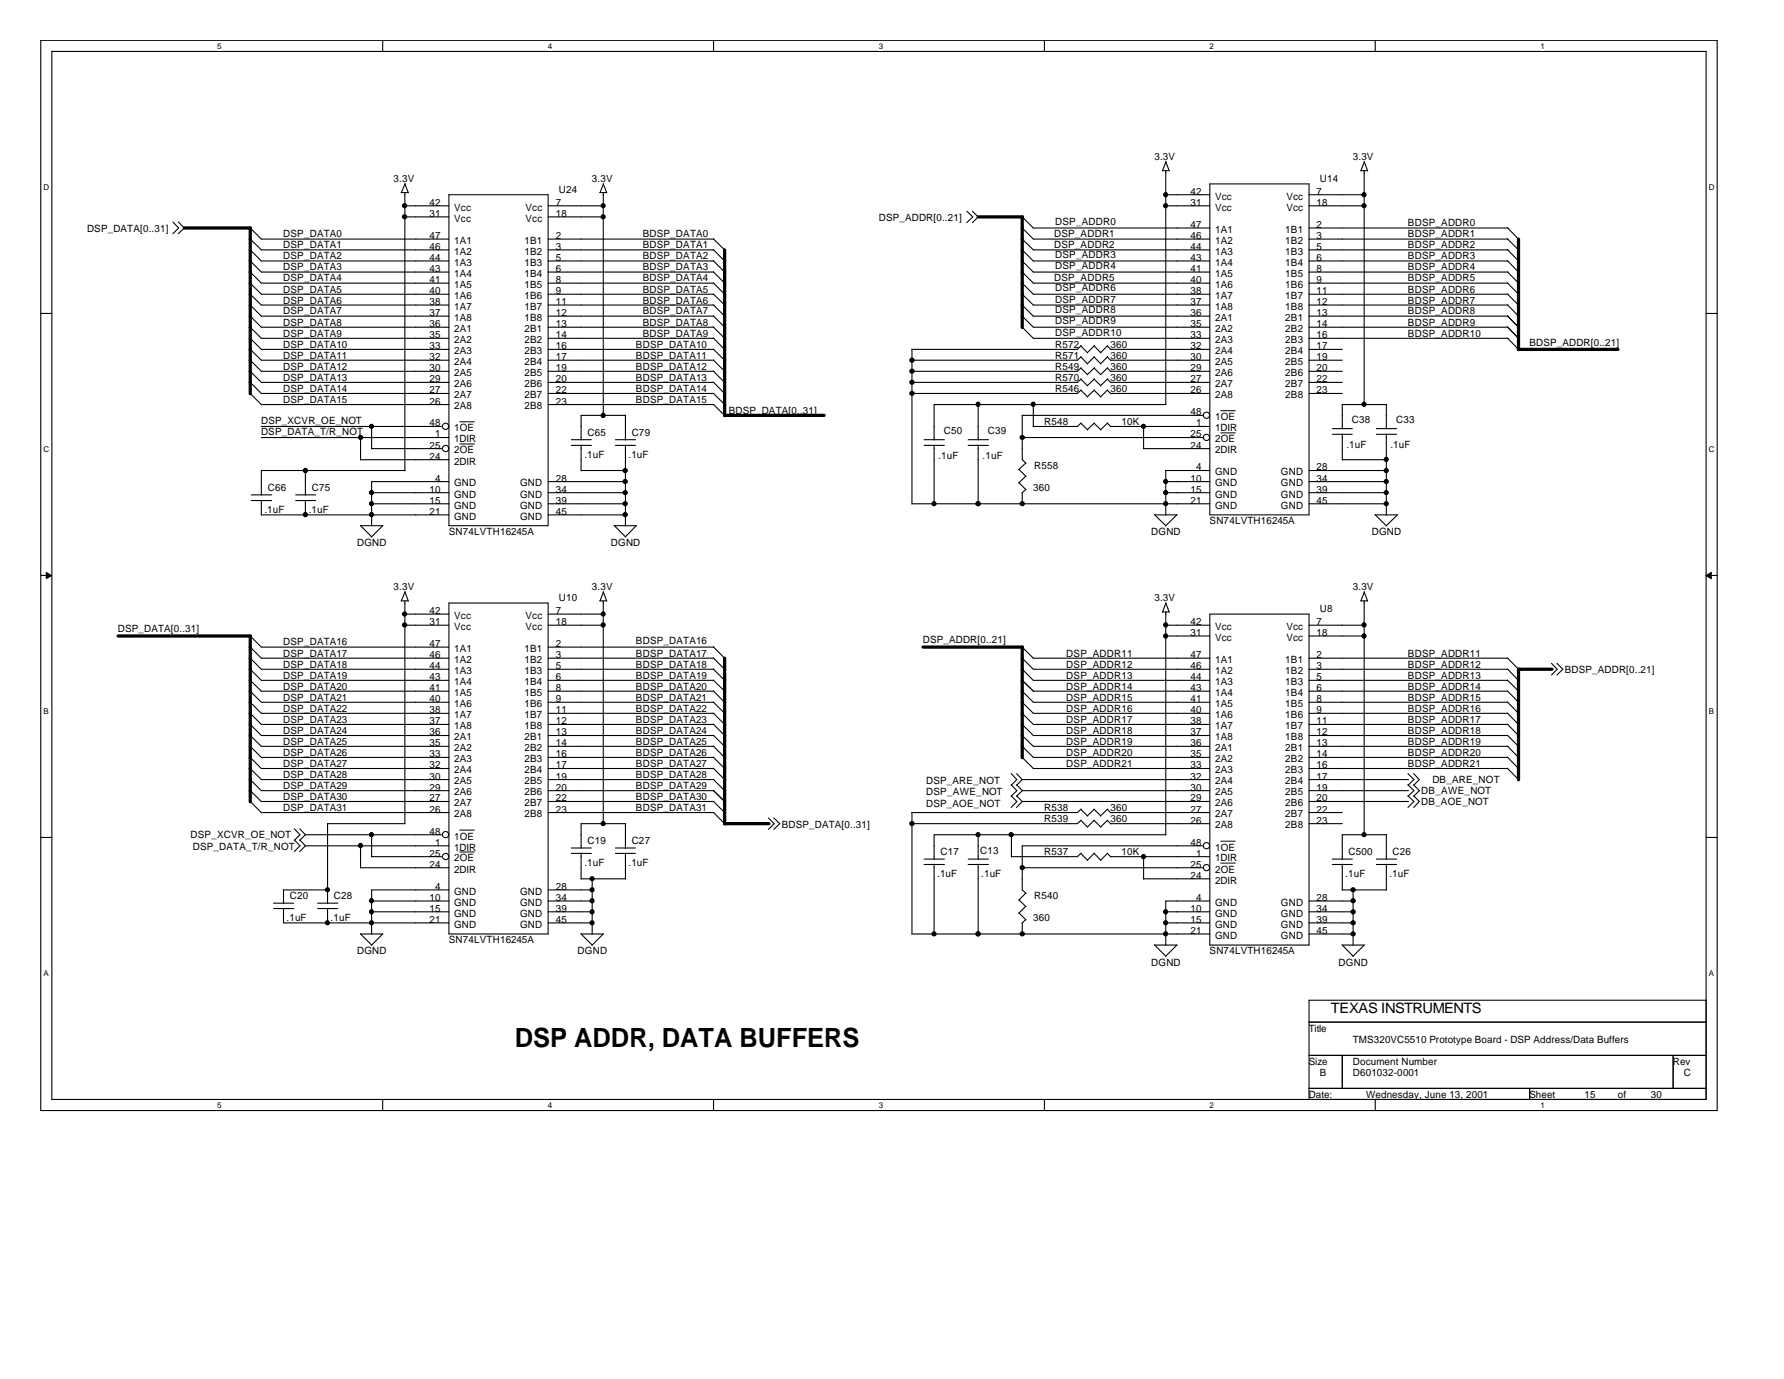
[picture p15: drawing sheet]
<svg xmlns="http://www.w3.org/2000/svg" width="279mm" height="216mm" viewBox="0 0 279 216" stroke-linecap="round" stroke-linejoin="round" font-family="sans-serif">
<defs><g id="words">
<text font-size="4.1" x="80.6" y="163.9">DSP ADDR, DATA BUFFERS</text>
<text font-size="2.2" x="208.4" y="158.7">TEXAS INSTRUMENTS</text>
<g font-size="1.6">
<text x="61.6" y="28.5">3.3V</text>
<text x="92.7" y="28.5">3.3V</text>
<text x="180.8" y="25.1">3.3V</text>
<text x="206.7" y="28.5">U14</text>
<text x="211.9" y="25.1">3.3V</text>
<text x="67.3" y="34">31</text>
<text x="67.3" y="32.2">42</text>
<text x="71.1" y="34.7">Vcc</text>
<text x="71.1" y="33">Vcc</text>
<text x="82.3" y="33">Vcc</text>
<text x="82.3" y="34.7">Vcc</text>
<text x="87" y="32.2">7</text>
<text x="87" y="34">18</text>
<text x="87.5" y="30.3">U24</text>
<text x="137.6" y="34.6">DSP_ADDR[0..21]</text>
<text x="165.3" y="35.3">DSP_ADDR0</text>
<text x="186.4" y="32.2">31</text>
<text x="186.4" y="30.5">42</text>
<text x="186.4" y="35.7">47</text>
<text x="190.3" y="33">Vcc</text>
<text x="190.3" y="31.2">Vcc</text>
<text x="201.5" y="31.2">Vcc</text>
<text x="201.5" y="33">Vcc</text>
<text x="206.2" y="30.5">7</text>
<text x="206.2" y="32.2">18</text>
<text x="206.2" y="35.7">2</text>
<text x="220.5" y="35.4">BDSP_ADDR0</text>
<text x="13.6" y="36.3">DSP_DATA[0..31]</text>
<text x="44.4" y="38.9">DSP_DATA1</text>
<text x="44.4" y="37.2">DSP_DATA0</text>
<text x="44.4" y="40.6">DSP_DATA2</text>
<text x="67.3" y="37.4">47</text>
<text x="67.3" y="39.1">46</text>
<text x="67.3" y="40.9">44</text>
<text x="71.1" y="38.2">1A1</text>
<text x="71.1" y="39.9">1A2</text>
<text x="71.1" y="41.6">1A3</text>
<text x="82.1" y="38.2">1B1</text>
<text x="82.1" y="39.9">1B2</text>
<text x="82.1" y="41.6">1B3</text>
<text x="87" y="37.4">2</text>
<text x="87" y="39.1">3</text>
<text x="87" y="40.9">5</text>
<text x="100.7" y="40.6">BDSP_DATA2</text>
<text x="100.7" y="38.9">BDSP_DATA1</text>
<text x="100.7" y="37.2">BDSP_DATA0</text>
<text x="165.1" y="37.2">DSP_ADDR1</text>
<text x="165.1" y="38.9">DSP_ADDR2</text>
<text x="165.3" y="40.4">DSP_ADDR3</text>
<text x="186.4" y="37.4">46</text>
<text x="186.4" y="39.1">44</text>
<text x="186.4" y="40.9">43</text>
<text x="190.3" y="36.4">1A1</text>
<text x="190.3" y="38.2">1A2</text>
<text x="190.3" y="39.9">1A3</text>
<text x="190.3" y="41.6">1A4</text>
<text x="201.3" y="36.4">1B1</text>
<text x="201.3" y="38.2">1B2</text>
<text x="201.3" y="39.9">1B3</text>
<text x="201.3" y="41.6">1B4</text>
<text x="206.2" y="37.4">3</text>
<text x="206.2" y="39.1">5</text>
<text x="206.2" y="40.9">6</text>
<text x="220.5" y="37.2">BDSP_ADDR1</text>
<text x="220.5" y="38.9">BDSP_ADDR2</text>
<text x="220.5" y="40.6">BDSP_ADDR3</text>
<text x="44.4" y="45.8">DSP_DATA5</text>
<text x="44.4" y="42.3">DSP_DATA3</text>
<text x="44.4" y="47.5">DSP_DATA6</text>
<text x="44.4" y="44.1">DSP_DATA4</text>
<text x="67.3" y="42.6">43</text>
<text x="67.3" y="44.3">41</text>
<text x="67.3" y="46.1">40</text>
<text x="67.3" y="47.8">38</text>
<text x="71.1" y="43.3">1A4</text>
<text x="71.1" y="45.1">1A5</text>
<text x="71.1" y="46.8">1A6</text>
<text x="82.1" y="43.3">1B4</text>
<text x="82.1" y="45.1">1B5</text>
<text x="82.1" y="46.8">1B6</text>
<text x="87" y="42.6">6</text>
<text x="87" y="44.3">8</text>
<text x="87" y="46.1">9</text>
<text x="87" y="47.8">11</text>
<text x="100.7" y="44.1">BDSP_DATA4</text>
<text x="100.7" y="42.3">BDSP_DATA3</text>
<text x="100.7" y="47.5">BDSP_DATA6</text>
<text x="100.7" y="45.8">BDSP_DATA5</text>
<text x="165.1" y="44.1">DSP_ADDR5</text>
<text x="165.3" y="45.6">DSP_ADDR6</text>
<text x="165.3" y="42.2">DSP_ADDR4</text>
<text x="165.3" y="47.4">DSP_ADDR7</text>
<text x="186.4" y="42.6">41</text>
<text x="186.4" y="44.3">40</text>
<text x="186.4" y="46.1">38</text>
<text x="186.4" y="47.8">37</text>
<text x="190.3" y="43.3">1A5</text>
<text x="190.3" y="45.1">1A6</text>
<text x="190.3" y="46.8">1A7</text>
<text x="201.3" y="43.3">1B5</text>
<text x="201.3" y="45.1">1B6</text>
<text x="201.3" y="46.8">1B7</text>
<text x="206.2" y="42.6">8</text>
<text x="206.2" y="44.3">9</text>
<text x="206.2" y="46.1">11</text>
<text x="206.2" y="47.8">12</text>
<text x="220.5" y="42.3">BDSP_ADDR4</text>
<text x="220.5" y="44.1">BDSP_ADDR5</text>
<text x="220.5" y="45.8">BDSP_ADDR6</text>
<text x="220.5" y="47.5">BDSP_ADDR7</text>
<text x="44.4" y="52.7">DSP_DATA9</text>
<text x="44.4" y="49.2">DSP_DATA7</text>
<text x="44.4" y="51">DSP_DATA8</text>
<text x="67.3" y="49.5">37</text>
<text x="67.3" y="51.2">36</text>
<text x="67.3" y="53">35</text>
<text x="71.1" y="48.5">1A7</text>
<text x="71.1" y="50.2">1A8</text>
<text x="71.1" y="52">2A1</text>
<text x="71.1" y="53.7">2A2</text>
<text x="82.1" y="48.5">1B7</text>
<text x="82.1" y="50.2">1B8</text>
<text x="82.1" y="52">2B1</text>
<text x="82.1" y="53.7">2B2</text>
<text x="87" y="49.5">12</text>
<text x="87" y="51.2">13</text>
<text x="87" y="53">14</text>
<text x="100.7" y="49.2">BDSP_DATA7</text>
<text x="100.7" y="52.7">BDSP_DATA9</text>
<text x="100.7" y="51">BDSP_DATA8</text>
<text x="165.3" y="52.5">DSP_ADDR10</text>
<text x="165.3" y="49.1">DSP_ADDR8</text>
<text x="165.3" y="50.8">DSP_ADDR9</text>
<text x="186.4" y="49.5">36</text>
<text x="186.4" y="51.2">35</text>
<text x="186.4" y="53">33</text>
<text x="190.3" y="48.5">1A8</text>
<text x="190.3" y="50.2">2A1</text>
<text x="190.3" y="52">2A2</text>
<text x="190.3" y="53.7">2A3</text>
<text x="201.3" y="48.5">1B8</text>
<text x="201.3" y="50.2">2B1</text>
<text x="201.3" y="52">2B2</text>
<text x="201.3" y="53.7">2B3</text>
<text x="206.2" y="49.5">13</text>
<text x="206.2" y="51.2">14</text>
<text x="206.2" y="53">16</text>
<text x="220.5" y="49.2">BDSP_ADDR8</text>
<text x="220.5" y="51">BDSP_ADDR9</text>
<text x="220.5" y="52.7">BDSP_ADDR10</text>
<text x="44.4" y="59.6">DSP_DATA13</text>
<text x="44.4" y="54.4">DSP_DATA10</text>
<text x="44.4" y="57.9">DSP_DATA12</text>
<text x="44.4" y="56.2">DSP_DATA11</text>
<text x="67.3" y="54.7">33</text>
<text x="67.3" y="56.4">32</text>
<text x="67.3" y="58.1">30</text>
<text x="67.3" y="59.9">29</text>
<text x="71.1" y="55.5">2A3</text>
<text x="71.1" y="57.2">2A4</text>
<text x="71.1" y="58.9">2A5</text>
<text x="82.1" y="55.5">2B3</text>
<text x="82.1" y="57.2">2B4</text>
<text x="82.1" y="58.9">2B5</text>
<text x="87" y="54.7">16</text>
<text x="87" y="56.4">17</text>
<text x="87" y="58.1">19</text>
<text x="87" y="59.9">20</text>
<text x="99.6" y="59.6">BDSP_DATA13</text>
<text x="99.6" y="57.9">BDSP_DATA12</text>
<text x="99.6" y="56.2">BDSP_DATA11</text>
<text x="99.6" y="54.4">BDSP_DATA10</text>
<text x="165.3" y="54.4">R572</text>
<text x="165.3" y="56.2">R571</text>
<text x="165.3" y="57.9">R549</text>
<text x="165.3" y="59.6">R570</text>
<text x="173.9" y="54.4">360</text>
<text x="173.9" y="56.2">360</text>
<text x="173.9" y="57.9">360</text>
<text x="173.9" y="59.6">360</text>
<text x="186.4" y="54.7">32</text>
<text x="186.4" y="56.4">30</text>
<text x="186.4" y="58.1">29</text>
<text x="186.4" y="59.9">27</text>
<text x="190.3" y="55.5">2A4</text>
<text x="190.3" y="57.1">2A5</text>
<text x="190.3" y="58.9">2A6</text>
<text x="201.3" y="55.5">2B4</text>
<text x="201.3" y="57.1">2B5</text>
<text x="201.3" y="58.9">2B6</text>
<text x="206.2" y="54.7">17</text>
<text x="206.2" y="56.4">19</text>
<text x="206.2" y="58.1">20</text>
<text x="206.2" y="59.9">22</text>
<text x="239.5" y="54.1">BDSP_ADDR[0..21]</text>
<text x="44.4" y="61.3">DSP_DATA14</text>
<text x="44.4" y="63.1">DSP_DATA15</text>
<text x="67.3" y="61.6">27</text>
<text x="67.3" y="63.3">26</text>
<text x="71.1" y="60.6">2A6</text>
<text x="71.1" y="62.4">2A7</text>
<text x="71.1" y="64.1">2A8</text>
<text x="82.1" y="60.6">2B6</text>
<text x="82.1" y="62.4">2B7</text>
<text x="82.1" y="64.1">2B8</text>
<text x="87" y="61.6">22</text>
<text x="87" y="63.3">23</text>
<text x="99.6" y="63.1">BDSP_DATA15</text>
<text x="99.6" y="61.3">BDSP_DATA14</text>
<text x="114.1" y="64.8">BDSP_DATA[0..31]</text>
<text x="165.3" y="61.3">R546</text>
<text x="173.9" y="61.3">360</text>
<text x="186.4" y="61.6">26</text>
<text x="186.4" y="65">48</text>
<text x="190.3" y="60.6">2A7</text>
<text x="190.3" y="62.4">2A8</text>
<text x="190.3" y="65.8">1OE</text>
<text x="201.3" y="60.6">2B7</text>
<text x="201.3" y="62.4">2B8</text>
<text x="206.2" y="61.6">23</text>
<text x="40.9" y="66.3">DSP_XCVR_OE_NOT</text>
<text x="40.9" y="68.1">DSP_DATA_T/R_NOT</text>
<text x="67.3" y="66.8">48</text>
<text x="67.3" y="70.2">25</text>
<text x="67.3" y="72">24</text>
<text x="68.2" y="68.5">1</text>
<text x="71.1" y="67.5">1OE</text>
<text x="71.1" y="69.3">1DIR</text>
<text x="71.1" y="71">2OE</text>
<text x="91.5" y="71.7">.1uF</text>
<text x="92" y="68.2">C65</text>
<text x="98.4" y="71.7">.1uF</text>
<text x="98.9" y="68.2">C79</text>
<text x="146.9" y="71.9">.1uF</text>
<text x="147.8" y="67.9">C50</text>
<text x="153.9" y="71.9">.1uF</text>
<text x="154.7" y="67.9">C39</text>
<text x="163.5" y="66.5">R548</text>
<text x="175.6" y="66.5">10K</text>
<text x="186.4" y="68.5">25</text>
<text x="186.4" y="70.2">24</text>
<text x="187.3" y="66.8">1</text>
<text x="190.3" y="67.5">1DIR</text>
<text x="190.3" y="69.3">2OE</text>
<text x="190.3" y="71">2DIR</text>
<text x="210.9" y="70.1">.1uF</text>
<text x="211.7" y="66.2">C38</text>
<text x="217.8" y="70.1">.1uF</text>
<text x="218.7" y="66.2">C33</text>
<text x="42" y="76.9">C66</text>
<text x="48.9" y="76.9">C75</text>
<text x="67.3" y="77.1">10</text>
<text x="68.2" y="75.4">4</text>
<text x="71.1" y="72.7">2DIR</text>
<text x="71.1" y="76.2">GND</text>
<text x="71.1" y="77.9">GND</text>
<text x="81.4" y="76.2">GND</text>
<text x="81.4" y="77.9">GND</text>
<text x="87" y="75.4">28</text>
<text x="87" y="77.1">34</text>
<text x="161.8" y="76.9">360</text>
<text x="162" y="73.4">R558</text>
<text x="186.4" y="75.4">10</text>
<text x="186.4" y="77.1">15</text>
<text x="187.3" y="73.7">4</text>
<text x="190.3" y="74.4">GND</text>
<text x="190.3" y="76.2">GND</text>
<text x="190.3" y="77.9">GND</text>
<text x="200.6" y="74.4">GND</text>
<text x="200.6" y="76.2">GND</text>
<text x="200.6" y="77.9">GND</text>
<text x="206.2" y="73.7">28</text>
<text x="206.2" y="75.4">34</text>
<text x="206.2" y="77.1">39</text>
<text x="41.4" y="80.3">.1uF</text>
<text x="48.3" y="80.3">.1uF</text>
<text x="67.3" y="78.9">15</text>
<text x="67.3" y="80.6">21</text>
<text x="70.3" y="83.8">SN74LVTH16245A</text>
<text x="71.1" y="79.6">GND</text>
<text x="71.1" y="81.4">GND</text>
<text x="81.4" y="79.6">GND</text>
<text x="81.4" y="81.4">GND</text>
<text x="87" y="78.9">39</text>
<text x="87" y="80.6">45</text>
<text x="180.3" y="83.8">DGND</text>
<text x="186.4" y="78.9">21</text>
<text x="189.4" y="82.1">SN74LVTH16245A</text>
<text x="190.3" y="79.6">GND</text>
<text x="200.6" y="79.6">GND</text>
<text x="206.2" y="78.9">45</text>
<text x="214.8" y="83.8">DGND</text>
<text x="55.9" y="85.5">DGND</text>
<text x="95.7" y="85.5">DGND</text>
<text x="61.6" y="92.4">3.3V</text>
<text x="87.5" y="94.1">U10</text>
<text x="92.7" y="92.4">3.3V</text>
<text x="180.8" y="94.1">3.3V</text>
<text x="206.7" y="95.9">U8</text>
<text x="211.9" y="92.4">3.3V</text>
<text x="18.4" y="99">DSP_DATA[0..31]</text>
<text x="44.4" y="101">DSP_DATA16</text>
<text x="67.3" y="97.9">31</text>
<text x="67.3" y="96.1">42</text>
<text x="67.3" y="101.3">47</text>
<text x="71.1" y="98.6">Vcc</text>
<text x="71.1" y="96.9">Vcc</text>
<text x="82.3" y="96.9">Vcc</text>
<text x="82.3" y="98.6">Vcc</text>
<text x="87" y="96.1">7</text>
<text x="87" y="97.9">18</text>
<text x="87" y="101.3">2</text>
<text x="99.6" y="100.9">BDSP_DATA16</text>
<text x="144.5" y="100.7">DSP_ADDR[0..21]</text>
<text x="186.4" y="99.6">31</text>
<text x="186.4" y="97.9">42</text>
<text x="190.3" y="100.3">Vcc</text>
<text x="190.3" y="98.6">Vcc</text>
<text x="201.5" y="98.6">Vcc</text>
<text x="201.5" y="100.3">Vcc</text>
<text x="206.2" y="97.9">7</text>
<text x="206.2" y="99.6">18</text>
<text x="44.4" y="108">DSP_DATA20</text>
<text x="44.4" y="102.8">DSP_DATA17</text>
<text x="44.4" y="104.5">DSP_DATA18</text>
<text x="44.4" y="106.3">DSP_DATA19</text>
<text x="67.3" y="103">46</text>
<text x="67.3" y="104.8">44</text>
<text x="67.3" y="106.5">43</text>
<text x="71.1" y="102.1">1A1</text>
<text x="71.1" y="103.8">1A2</text>
<text x="71.1" y="105.5">1A3</text>
<text x="71.1" y="107.3">1A4</text>
<text x="82.1" y="102.1">1B1</text>
<text x="82.1" y="103.8">1B2</text>
<text x="82.1" y="105.5">1B3</text>
<text x="82.1" y="107.3">1B4</text>
<text x="87" y="103">3</text>
<text x="87" y="104.8">5</text>
<text x="87" y="106.5">6</text>
<text x="99.6" y="106.3">BDSP_DATA19</text>
<text x="99.6" y="108">BDSP_DATA20</text>
<text x="99.6" y="104.5">BDSP_DATA18</text>
<text x="99.6" y="102.8">BDSP_DATA17</text>
<text x="167" y="104.5">DSP_ADDR12</text>
<text x="167" y="102.8">DSP_ADDR11</text>
<text x="167" y="106.3">DSP_ADDR13</text>
<text x="167" y="108">DSP_ADDR14</text>
<text x="186.4" y="103">47</text>
<text x="186.4" y="104.8">46</text>
<text x="186.4" y="106.5">44</text>
<text x="190.3" y="103.8">1A1</text>
<text x="190.3" y="105.5">1A2</text>
<text x="190.3" y="107.3">1A3</text>
<text x="201.3" y="103.8">1B1</text>
<text x="201.3" y="105.5">1B2</text>
<text x="201.3" y="107.3">1B3</text>
<text x="206.2" y="103">2</text>
<text x="206.2" y="104.8">3</text>
<text x="206.2" y="106.5">5</text>
<text x="220.5" y="106.3">BDSP_ADDR13</text>
<text x="220.5" y="104.5">BDSP_ADDR12</text>
<text x="220.5" y="102.8">BDSP_ADDR11</text>
<text x="220.5" y="108">BDSP_ADDR14</text>
<text x="245.1" y="105.4">BDSP_ADDR[0..21]</text>
<text x="44.4" y="113.2">DSP_DATA23</text>
<text x="44.4" y="111.4">DSP_DATA22</text>
<text x="44.4" y="109.7">DSP_DATA21</text>
<text x="67.3" y="108.2">41</text>
<text x="67.3" y="109.9">40</text>
<text x="67.3" y="111.7">38</text>
<text x="67.3" y="113.4">37</text>
<text x="71.1" y="109">1A5</text>
<text x="71.1" y="110.7">1A6</text>
<text x="71.1" y="112.4">1A7</text>
<text x="82.1" y="109">1B5</text>
<text x="82.1" y="110.7">1B6</text>
<text x="82.1" y="112.4">1B7</text>
<text x="87" y="108.2">8</text>
<text x="87" y="109.9">9</text>
<text x="87" y="111.7">11</text>
<text x="87" y="113.4">12</text>
<text x="99.6" y="111.4">BDSP_DATA22</text>
<text x="99.6" y="109.7">BDSP_DATA21</text>
<text x="99.6" y="113.2">BDSP_DATA23</text>
<text x="167" y="111.4">DSP_ADDR16</text>
<text x="167" y="113.2">DSP_ADDR17</text>
<text x="167" y="109.7">DSP_ADDR15</text>
<text x="186.4" y="108.2">43</text>
<text x="186.4" y="109.9">41</text>
<text x="186.4" y="111.7">40</text>
<text x="186.4" y="113.4">38</text>
<text x="190.3" y="109">1A4</text>
<text x="190.3" y="110.7">1A5</text>
<text x="190.3" y="112.4">1A6</text>
<text x="201.3" y="109">1B4</text>
<text x="201.3" y="110.7">1B5</text>
<text x="201.3" y="112.4">1B6</text>
<text x="206.2" y="108.2">6</text>
<text x="206.2" y="109.9">8</text>
<text x="206.2" y="111.7">9</text>
<text x="206.2" y="113.4">11</text>
<text x="220.5" y="111.4">BDSP_ADDR16</text>
<text x="220.5" y="113.2">BDSP_ADDR17</text>
<text x="220.5" y="109.7">BDSP_ADDR15</text>
<text x="44.4" y="118.3">DSP_DATA26</text>
<text x="44.4" y="116.6">DSP_DATA25</text>
<text x="44.4" y="114.9">DSP_DATA24</text>
<text x="67.3" y="115.1">36</text>
<text x="67.3" y="116.8">35</text>
<text x="67.3" y="118.6">33</text>
<text x="71.1" y="114.2">1A8</text>
<text x="71.1" y="115.9">2A1</text>
<text x="71.1" y="117.6">2A2</text>
<text x="71.1" y="119.3">2A3</text>
<text x="82.1" y="114.2">1B8</text>
<text x="82.1" y="115.9">2B1</text>
<text x="82.1" y="117.6">2B2</text>
<text x="82.1" y="119.3">2B3</text>
<text x="87" y="115.1">13</text>
<text x="87" y="116.8">14</text>
<text x="87" y="118.6">16</text>
<text x="99.6" y="118.3">BDSP_DATA26</text>
<text x="99.6" y="116.6">BDSP_DATA25</text>
<text x="99.6" y="114.9">BDSP_DATA24</text>
<text x="167" y="114.9">DSP_ADDR18</text>
<text x="167" y="118.3">DSP_ADDR20</text>
<text x="167" y="116.6">DSP_ADDR19</text>
<text x="186.4" y="115.1">37</text>
<text x="186.4" y="116.8">36</text>
<text x="186.4" y="118.6">35</text>
<text x="190.3" y="114.2">1A7</text>
<text x="190.3" y="115.9">1A8</text>
<text x="190.3" y="117.6">2A1</text>
<text x="190.3" y="119.3">2A2</text>
<text x="201.3" y="114.2">1B7</text>
<text x="201.3" y="115.9">1B8</text>
<text x="201.3" y="117.6">2B1</text>
<text x="201.3" y="119.3">2B2</text>
<text x="206.2" y="115.1">12</text>
<text x="206.2" y="116.8">13</text>
<text x="206.2" y="118.6">14</text>
<text x="220.5" y="116.6">BDSP_ADDR19</text>
<text x="220.5" y="114.9">BDSP_ADDR18</text>
<text x="220.5" y="118.3">BDSP_ADDR20</text>
<text x="44.4" y="125.3">DSP_DATA30</text>
<text x="44.4" y="121.8">DSP_DATA28</text>
<text x="44.4" y="123.5">DSP_DATA29</text>
<text x="44.4" y="120.1">DSP_DATA27</text>
<text x="67.3" y="120.3">32</text>
<text x="67.3" y="122">30</text>
<text x="67.3" y="123.8">29</text>
<text x="67.3" y="125.5">27</text>
<text x="71.1" y="121.1">2A4</text>
<text x="71.1" y="122.8">2A5</text>
<text x="71.1" y="124.5">2A6</text>
<text x="82.1" y="121.1">2B4</text>
<text x="82.1" y="122.8">2B5</text>
<text x="82.1" y="124.5">2B6</text>
<text x="87" y="120.3">17</text>
<text x="87" y="122">19</text>
<text x="87" y="123.8">20</text>
<text x="87" y="125.5">22</text>
<text x="99.6" y="121.8">BDSP_DATA28</text>
<text x="99.6" y="125.3">BDSP_DATA30</text>
<text x="99.6" y="123.5">BDSP_DATA29</text>
<text x="99.6" y="120.1">BDSP_DATA27</text>
<text x="145" y="122.8">DSP_ARE_NOT</text>
<text x="145" y="124.5">DSP_AWE_NOT</text>
<text x="167" y="120.1">DSP_ADDR21</text>
<text x="186.4" y="120.3">33</text>
<text x="186.4" y="122">32</text>
<text x="186.4" y="123.8">30</text>
<text x="186.4" y="125.5">29</text>
<text x="190.3" y="121.1">2A3</text>
<text x="190.3" y="122.8">2A4</text>
<text x="190.3" y="124.5">2A5</text>
<text x="201.3" y="121.1">2B3</text>
<text x="201.3" y="122.8">2B4</text>
<text x="201.3" y="124.5">2B5</text>
<text x="206.2" y="120.3">16</text>
<text x="206.2" y="122">17</text>
<text x="206.2" y="123.8">19</text>
<text x="206.2" y="125.5">20</text>
<text x="220.5" y="120.1">BDSP_ADDR21</text>
<text x="222.6" y="124.4">DB_AWE_NOT</text>
<text x="224.3" y="122.6">DB_ARE_NOT</text>
<text x="29.8" y="131.3">DSP_XCVR_OE_NOT</text>
<text x="44.4" y="127">DSP_DATA31</text>
<text x="67.3" y="127.2">26</text>
<text x="67.3" y="130.7">48</text>
<text x="71.1" y="126.2">2A7</text>
<text x="71.1" y="128">2A8</text>
<text x="71.1" y="131.4">1OE</text>
<text x="82.1" y="126.2">2B7</text>
<text x="82.1" y="128">2B8</text>
<text x="87" y="127.2">23</text>
<text x="99.6" y="127">BDSP_DATA31</text>
<text x="122.4" y="129.6">BDSP_DATA[0..31]</text>
<text x="145" y="126.3">DSP_AOE_NOT</text>
<text x="163.5" y="128.7">R539</text>
<text x="163.5" y="127">R538</text>
<text x="173.9" y="128.7">360</text>
<text x="173.9" y="127">360</text>
<text x="186.4" y="127.2">27</text>
<text x="186.4" y="128.9">26</text>
<text x="190.3" y="126.2">2A6</text>
<text x="190.3" y="128">2A7</text>
<text x="190.3" y="129.7">2A8</text>
<text x="201.3" y="126.2">2B6</text>
<text x="201.3" y="128">2B7</text>
<text x="201.3" y="129.7">2B8</text>
<text x="206.2" y="127.2">22</text>
<text x="206.2" y="128.9">23</text>
<text x="222.6" y="126.1">DB_AOE_NOT</text>
<text x="30.2" y="133">DSP_DATA_T/R_NOT</text>
<text x="67.3" y="134.1">25</text>
<text x="67.3" y="135.8">24</text>
<text x="68.2" y="132.4">1</text>
<text x="71.1" y="133.2">1DIR</text>
<text x="71.1" y="134.9">2OE</text>
<text x="71.1" y="136.6">2DIR</text>
<text x="91.5" y="135.6">.1uF</text>
<text x="92" y="132.2">C19</text>
<text x="98.4" y="135.6">.1uF</text>
<text x="98.9" y="132.2">C27</text>
<text x="146.8" y="137.3">.1uF</text>
<text x="147.3" y="133.9">C17</text>
<text x="153.5" y="133.7">C13</text>
<text x="153.7" y="137.3">.1uF</text>
<text x="163.5" y="133.9">R537</text>
<text x="175.6" y="133.9">10K</text>
<text x="186.4" y="132.4">48</text>
<text x="186.4" y="135.8">25</text>
<text x="186.4" y="137.6">24</text>
<text x="187.3" y="134.1">1</text>
<text x="190.3" y="133.2">1OE</text>
<text x="190.3" y="134.9">1DIR</text>
<text x="190.3" y="136.6">2OE</text>
<text x="210.7" y="137.3">.1uF</text>
<text x="211.2" y="133.9">C500</text>
<text x="217.6" y="137.3">.1uF</text>
<text x="218.1" y="133.9">C26</text>
<text x="45.4" y="140.8">C20</text>
<text x="52.3" y="140.8">C28</text>
<text x="67.3" y="141.1">10</text>
<text x="67.3" y="142.7">15</text>
<text x="68.2" y="139.3">4</text>
<text x="71.1" y="140.1">GND</text>
<text x="71.1" y="141.8">GND</text>
<text x="71.1" y="143.5">GND</text>
<text x="81.4" y="140.1">GND</text>
<text x="81.4" y="141.8">GND</text>
<text x="81.4" y="143.5">GND</text>
<text x="87" y="139.3">28</text>
<text x="87" y="141.1">34</text>
<text x="87" y="142.7">39</text>
<text x="162" y="140.8">R540</text>
<text x="186.4" y="142.7">10</text>
<text x="187.3" y="141.1">4</text>
<text x="190.3" y="138.3">2DIR</text>
<text x="190.3" y="141.8">GND</text>
<text x="190.3" y="143.5">GND</text>
<text x="200.6" y="141.8">GND</text>
<text x="200.6" y="143.5">GND</text>
<text x="206.2" y="141.1">28</text>
<text x="206.2" y="142.7">34</text>
<text x="44.9" y="144.2">.1uF</text>
<text x="51.8" y="144.2">.1uF</text>
<text x="55.9" y="149.4">DGND</text>
<text x="67.3" y="144.5">21</text>
<text x="70.3" y="147.7">SN74LVTH16245A</text>
<text x="71.1" y="145.2">GND</text>
<text x="81.4" y="145.2">GND</text>
<text x="87" y="144.5">45</text>
<text x="90.5" y="149.4">DGND</text>
<text x="161.8" y="144.2">360</text>
<text x="186.4" y="144.5">15</text>
<text x="186.4" y="146.2">21</text>
<text x="189.4" y="149.4">SN74LVTH16245A</text>
<text x="190.3" y="145.2">GND</text>
<text x="190.3" y="147">GND</text>
<text x="200.6" y="145.2">GND</text>
<text x="200.6" y="147">GND</text>
<text x="206.2" y="144.5">39</text>
<text x="206.2" y="146.2">45</text>
<text x="180.3" y="151.2">DGND</text>
<text x="209.6" y="151.2">DGND</text>
<text x="205" y="161.5">Title</text>
<text x="205" y="166.7">Size</text>
<text x="211.9" y="163.2">TMS320VC5510 Prototype Board - DSP Address/Data Buffers</text>
<text x="211.9" y="166.7">Document Number</text>
<text x="262" y="166.7">Rev</text>
<text x="205" y="171.9">Date:</text>
<text x="206.7" y="168.4">B</text>
<text x="211.9" y="168.4">D601032-0001</text>
<text x="214" y="171.9">Wednesday, June 13, 2001</text>
<text x="239.5" y="171.9">Sheet</text>
<text x="248.2" y="171.9">15</text>
<text x="253.4" y="171.9">of</text>
<text x="258.5" y="171.9">30</text>
<text x="263.7" y="168.4">C</text>
</g>
<g font-size="1.3">
<text x="34" y="7.7">5</text>
<text x="85.8" y="7.7">4</text>
<text x="137.6" y="7.7">3</text>
<text x="189.4" y="7.7">2</text>
<text x="241.3" y="7.7">1</text>
<text x="6.8" y="29.7">D</text>
<text x="267.6" y="29.7">D</text>
<text x="6.8" y="70.7">C</text>
<text x="267.6" y="70.7">C</text>
<text x="6.8" y="111.8">B</text>
<text x="267.6" y="111.8">B</text>
<text x="6.8" y="152.8">A</text>
<text x="267.6" y="152.8">A</text>
<text x="34" y="173.5">5</text>
<text x="85.8" y="173.5">4</text>
<text x="137.6" y="173.5">3</text>
<text x="189.4" y="173.5">2</text>
<text x="241.3" y="173.5">1</text>
</g>
</g></defs>
<path d="M6.4 6.3h262.5v167.6h-262.5zM8.1 8.1h259.1v164h-259.1z" fill="none" stroke="#000" stroke-width=".17"/>
<g fill="#fff">
<path d="M34 6.6h.7v1.4h-.7z"/>
<path d="M34 172.4h.7v1.4h-.7z"/>
</g>
<path d="M59.9 6.3v1.8M59.9 172.1v1.8" fill="none" stroke="#000" stroke-width=".17"/>
<g fill="#fff">
<path d="M85.8 6.6h.7v1.4h-.7z"/>
<path d="M85.8 172.4h.7v1.4h-.7z"/>
</g>
<path d="M111.8 6.3v1.8M111.8 172.1v1.8" fill="none" stroke="#000" stroke-width=".17"/>
<g fill="#fff">
<path d="M137.6 6.6h.7v1.4h-.7z"/>
<path d="M137.6 172.4h.7v1.4h-.7z"/>
</g>
<path d="M163.6 6.3v1.8M163.6 172.1v1.8" fill="none" stroke="#000" stroke-width=".17"/>
<g fill="#fff">
<path d="M189.4 6.6h.7v1.4h-.7z"/>
<path d="M189.4 172.4h.7v1.4h-.7z"/>
</g>
<path d="M215.4 6.3v1.8M215.4 172.1v1.8" fill="none" stroke="#000" stroke-width=".17"/>
<g fill="#fff">
<path d="M241.3 6.6h.6v1.4h-.6z"/>
<path d="M241.3 172.4h.6v1.4h-.6z"/>
<path d="M6.8 28.6h.9v1.4h-.9z"/>
<path d="M267.6 28.6h.9v1.4h-.9z"/>
<path d="M6.8 69.6h.9v1.4h-.9z"/>
<path d="M267.6 69.6h.9v1.4h-.9z"/>
</g>
<path d="M6.4 49.1h1.7M267.2 49.1h1.7" fill="none" stroke="#000" stroke-width=".17"/>
<g fill="#fff">
<path d="M6.8 110.6h.8v1.4h-.8z"/>
<path d="M267.6 110.6h.8v1.4h-.8z"/>
</g>
<path d="M6.4 90.1h1.7M267.2 90.1h1.7" fill="none" stroke="#000" stroke-width=".17"/>
<g fill="#000" stroke="#000" stroke-width=".16">
<path d="M7.2 89.6l.9 .5-.9 .5z" fill-rule="evenodd"/>
<path d="M267.2 90.1l.8-.5v1z" fill-rule="evenodd"/>
</g>
<g fill="#fff">
<path d="M6.8 151.6h.8v1.4h-.8z"/>
<path d="M267.6 151.6h.8v1.4h-.8z"/>
</g>
<g fill="none" stroke="#000" stroke-width=".17">
<path d="M27.1 34.8l.9 .9-.9 .9M27.9 34.8l1 .9-1 .9M39.2 35.7l1.7 1.7h29.4M39.2 37.4l1.7 1.7h29.4M39.2 39.1l1.7 1.8h29.4M62.8 30.1h1.1M63.4 30.1v43.6M63.4 28.8l.6 1.4M63.4 32.2h6.9M63.4 34h6.9M63.5 28.8l-.6 1.3M70.3 30.5h15.5v51.8h-15.5z"/>
<path d="M85.8 32.2h8.7M85.8 34h8.7M85.8 37.4h26M85.8 39.1h26M93.9 30.1h1.1M94.5 30.1v35M94.5 28.8l.5 1.4M94.5 28.8l-.5 1.3M111.7 37.4l1.8 1.7M111.7 39.1l1.8 1.8M151.4 33.1l1 .9-1 .8M152.3 33.1l.9 .9-.9 .8"/>
<path d="M160.1 35.7l1.7 1.7h27.7M160.1 37.4l1.7 1.7h27.7M160.1 39.1l1.7 1.8h27.7M160.1 33.9l1.7 1.8h27.7M182 26.7h1.1M182.5 30.5h7M182.5 32.2h7M182.6 26.7v36.6M182.6 25.3l.5 1.5M182.6 25.3l-.5 1.4M189.5 28.8h15.5v51.8h-15.5zM205 30.5h8.7"/>
<path d="M205 32.2h8.7M205 37.4h31.2M205 39.1h31.2M205 35.7h31.2M213.1 26.7h1.1M213.6 26.7v36.7M213.6 25.3l.6 1.5M213.7 25.3l-.6 1.4M236.1 35.7l1.7 1.7M236.1 37.4l1.7 1.7M236.1 39.1l1.7 1.8M39.2 52.9l1.7 1.8h29.4"/>
<path d="M39.2 54.7l1.7 1.7h29.4M39.2 56.4l1.7 1.7h29.4M39.2 58.1l1.7 1.8h29.4M39.2 59.8l1.7 1.8h29.4M39.2 40.8l1.7 1.8h29.4M39.2 42.6l1.7 1.7h29.4M39.2 44.3l1.7 1.8h29.4M39.2 46l1.7 1.8h29.4M39.2 47.7l1.7 1.8h29.4M39.2 49.5l1.7 1.7h29.4M39.2 51.2l1.7 1.8h29.4M85.8 54.7h26"/>
<path d="M85.8 56.4h26M85.8 58.1h26M85.8 59.9h26M85.8 40.9h26M85.8 42.6h26M85.8 44.3h26M85.8 46.1h26M85.8 47.8h26M85.8 49.5h26M85.8 51.2h26M85.8 53h26M111.7 40.8l1.8 1.8"/>
<path d="M111.7 46l1.8 1.8M111.7 42.6l1.8 1.7M111.7 47.7l1.8 1.8M111.7 44.3l1.8 1.8M111.7 49.5l1.8 1.7M111.7 54.7l1.8 1.7M111.7 51.2l1.8 1.8M111.7 56.4l1.8 1.7M111.7 52.9l1.8 1.8M111.7 58.1l1.8 1.8M111.7 59.8l1.8 1.8M142.8 54.7v24.2"/>
<path d="M160.1 42.6l1.7 1.7h27.7M160.1 44.3l1.7 1.8h27.7M160.1 47.7l1.7 1.8h27.7M160.1 40.8l1.7 1.8h27.7M160.1 46l1.7 1.8h27.7M160.1 49.5l1.7 1.7h27.7M160.1 51.2l1.7 1.8h27.7M169.3 54.2l1 1.1M169.3 55.9l1 1.1M169.3 57.6l1 1.1M169.3 59.4l1 1M169.3 54.1l-.6 .6h-25.9"/>
<path d="M169.3 55.8l-.6 .6h-25.9M169.3 57.6l-.6 .5h-25.9M169.3 59.3l-.6 .6h-25.9M171.4 54.2l1 1.1M171.4 55.9l1 1.1M171.4 57.6l1 1.1M171.4 59.4l1 1M171.4 54.1l-1.1 1.1M171.4 55.8l-1.1 1.1M171.4 57.6l-1.1 1M171.4 59.3l-1.1 1.1M173.4 54.2l.6 .5"/>
<path d="M173.4 55.9l.6 .5M173.4 57.6l.6 .6M173.4 59.4l.6 .5M173.5 54.1l-1.1 1.1M173.5 55.8l-1.1 1.1M173.5 57.6l-1.1 1M173.5 59.3l-1.1 1.1M173.9 54.7h15.6M173.9 56.4h15.6M173.9 58.1h15.6M173.9 59.9h15.6M205 54.7h5.2"/>
<path d="M205 56.4h5.2M205 58.1h5.2M205 59.9h5.2M205 40.9h31.2M205 42.6h31.2M205 44.3h31.2M205 46.1h31.2M205 47.8h31.2M205 49.5h31.2M205 51.2h31.2M205 53h31.2M236.1 40.8l1.7 1.8"/>
<path d="M236.1 42.6l1.7 1.7M236.1 44.3l1.7 1.8M236.1 46l1.7 1.8M236.1 47.7l1.7 1.8M236.1 49.5l1.7 1.7M236.1 51.2l1.7 1.8M236.1 52.9l1.7 1.8M39.2 61.6l1.7 1.7h29.4M39.4 78.4h3.1M39.4 77.5h3.1M40.9 78.3v2.3h29.4M40.9 66.8h28.4"/>
<path d="M40.9 68.5h29.4M46.3 78.4h3.1M46.3 77.5h3.1M47.8 73.7v3.8M47.8 78.3v2.3M56.5 72h13.8M56.5 68.5v3.5M58.2 70.2h11.1M58.2 77.1h12.1M58.2 78.9h12.1M58.2 66.8v3.5M63.5 73.7h-22.6v3.8"/>
<path d="M70.3 75.4h-12.1v6.9M85.8 61.6h26M85.8 63.3h26M85.8 75.4h12.2M85.8 77.1h12.2M85.8 78.9h12.2M89.5 69.7h3.1M89.5 68.8h3.1M91 73.7h7M91 69.7v4M96.4 69.7h3.1M96.4 68.8h3.1"/>
<path d="M98 65v3.9M98 69.7v12.6M98 65h-7v3.9M111.7 61.6l1.8 1.7M111.7 63.3l1.8 1.7M142.8 78.9h46.7M144.7 69.7h3.2M144.7 68.8h3.2M146.3 69.7v9.2M151.6 69.7h3.2M151.6 68.8h3.2M153.2 63.3v5.6"/>
<path d="M153.2 69.7v9.2M159.6 73.5l1.1 1.1M159.6 75.6l1.1 1.1M160.1 77.1v1.8M160.1 68.5h28.4M160.6 72.5l-1.1 1M160.6 74.6l-1.1 1M160.6 76.6l-.5 .6M161.8 63.3v3.5M169.3 66.3l1 1M169.3 61.1l1 1.1M169.3 66.2l-.6 .6h-6.9"/>
<path d="M169.3 61.1l-.6 .5h-25.9M171.4 66.3l1 1M171.4 61.1l1 1.1M171.4 66.2l-1.1 1.1M171.4 61.1l-1.1 1M173.4 66.3l.6 .5M173.4 61.1l.6 .5M173.5 66.2l-1.1 1.1M173.5 61.1l-1.1 1M173.9 66.8h15.6M173.9 61.6h15.6M179.1 70.2h10.4"/>
<path d="M179.1 66.7v3.5M182.6 75.4h6.9M182.6 77.1h6.9M182.6 63.3h-36.3v5.6M188.5 65h-28.4v7l.6 .5M189.5 73.7h-6.9v7M205 61.6h5.2M205 75.4h12.2M205 77.1h12.2M205 78.9h12.2M205 73.7h12.2M208.7 68h3.1"/>
<path d="M208.7 67.1h3.1M210.2 63.3h7M210.2 63.3v3.8M210.2 68v4M210.2 72h7M215.6 68h3.1M215.6 67.1h3.1M217.1 63.3v3.8M217.1 68v12.7M39.2 99.5l1.7 1.8h29.4M56.4 82.3l1.8 1.7M56.5 82.3h3.5"/>
<path d="M59.9 82.3l-1.7 1.8M62.8 94.1h1.1M63.4 96.1h6.9M63.4 94.1v34.9M63.4 92.7l.6 1.4M63.4 97.9h6.9M63.5 92.6l-.6 1.5M70.3 94.4h15.5v51.8h-15.5zM85.8 80.6h12.2M85.8 96.1h8.7M85.8 97.9h8.7M93.9 94.1h1.1"/>
<path d="M94.5 94.1v34.9M94.5 92.7l.5 1.4M94.5 92.6l-.5 1.5M96.2 82.3l1.8 1.7M96.2 82.3h3.5M99.6 82.3l-1.7 1.8M180.8 80.6l1.8 1.7M180.8 80.6h3.6M182 95.8h1.1M182.5 97.9h7M182.5 99.6h7M182.6 95.8v34.9"/>
<path d="M182.6 94.4l.5 1.5M182.6 94.4l-.5 1.4M184.3 80.6l-1.8 1.7M189.5 96.1h15.5v51.9h-15.5zM205 97.9h8.6M205 99.6h8.7M213.1 94.1h1.1M213.6 94.1v36.6M213.6 92.7l.6 1.4M213.7 92.6l-.6 1.5M215.3 80.6l1.8 1.7M215.4 80.6h3.5"/>
<path d="M218.9 80.6l-1.8 1.7M39.2 101.3l1.7 1.7h29.4M39.2 103l1.7 1.8h29.4M39.2 104.7l1.7 1.8h29.4M39.2 106.5l1.7 1.7h29.4M39.2 108.2l1.7 1.7h29.4M39.2 109.9l1.7 1.8h29.4M39.2 111.6l1.7 1.8h29.4M39.2 113.4l1.7 1.8h29.4M39.2 115.1l1.7 1.7h29.4M39.2 116.8l1.7 1.8h29.4M39.2 118.5l1.7 1.8h29.4"/>
<path d="M85.8 103h26M85.8 104.8h26M85.8 106.5h26M85.8 108.2h26M85.8 109.9h26M85.8 111.7h26M85.8 113.4h26M85.8 115.2h26M85.8 116.8h26M85.8 118.6h26M85.8 101.3h26M111.7 111.6l1.8 1.8"/>
<path d="M111.7 113.4l1.8 1.8M111.7 115.1l1.8 1.7M111.7 101.3l1.8 1.7M111.7 103l1.8 1.8M111.7 116.8l1.8 1.8M111.7 104.7l1.8 1.8M111.7 118.5l1.8 1.8M111.7 106.5l1.8 1.7M111.7 108.2l1.8 1.7M111.7 109.9l1.8 1.8M160.1 101.3l1.7 1.7h27.7M160.1 103l1.7 1.8h27.7"/>
<path d="M160.1 104.7l1.7 1.8h27.7M160.1 106.5l1.7 1.7h27.7M160.1 108.2l1.7 1.7h27.7M160.1 109.9l1.7 1.8h27.7M160.1 111.6l1.7 1.8h27.7M160.1 113.4l1.7 1.8h27.7M160.1 115.1l1.7 1.7h27.7M160.1 116.8l1.7 1.8h27.7M160.1 118.5l1.7 1.8h27.7M205 103h31.1M205 104.8h31.1M205 106.5h31.1"/>
<path d="M205 108.2h31.1M205 109.9h31.1M205 111.7h31.1M205 113.4h31.1M205 115.2h31.1M205 116.8h31.1M205 118.6h31.1M236.1 104.7l1.7 1.8M236.1 106.5l1.7 1.7M236.1 108.2l1.7 1.7M236.1 103l1.7 1.8M236.1 109.9l1.7 1.8"/>
<path d="M236.1 111.6l1.7 1.8M236.1 113.4l1.7 1.8M236.1 115.1l1.7 1.7M236.1 116.8l1.7 1.8M236.1 118.5l1.7 1.8M243 103.9l.9 .9-.9 .9M243.8 103.9l1 .9-1 .9M6.4 131.1h1.7M39.2 120.3l1.7 1.8h29.4M39.2 122l1.7 1.8h29.4M39.2 123.7l1.7 1.8h29.4M39.2 125.4l1.7 1.8h29.4"/>
<path d="M46.1 131.5l.9 .9-.9 .9M46.1 129.8l.9 .9-.9 .9M46.9 131.5l.9 .9M46.9 129.8l.9 .9M47.8 132.4l-.9 .9M47.8 130.7l-.9 .9M47.8 132.4h22.5M47.8 130.7h21.5M51.3 139.3h-6.9v2.1M56.5 135.9h13.8M56.5 132.4v3.5M58.2 134.1h11.1"/>
<path d="M58.2 130.7v3.5M63.5 129h-12.2v12.4M70.3 139.3h-12.1v7M85.8 120.3h26M85.8 122.1h26M85.8 123.8h26M85.8 125.5h26M85.8 127.2h26M85.8 139.3h7M89.5 133.6h3.1M89.5 132.8h3.1M91 137.6h7"/>
<path d="M91 133.6v4M92.7 137.6v8.7M96.4 133.6h3.1M96.4 132.8h3.1M98 129v3.8M98 133.6v4M98 129h-7v3.8M111.7 125.4l1.8 1.8M111.7 127.2l1.8 1.8M111.7 120.3l1.8 1.8M111.7 122l1.8 1.8M111.7 123.7l1.8 1.8"/>
<path d="M120.3 128.1l.9 .9-.9 .8M121.2 128.1l.9 .9-.9 .8M142.8 127.2v19h46.7M144.7 135.3h3.2M144.7 134.5h3.2M146.3 135.3v11M151.6 135.3h3.2M151.6 134.5h3.2M153.2 130.7v3.8M153.2 135.3v11M158.4 121.1l.9 1-.9 .8M158.4 122.9l.9 .9-.9 .9"/>
<path d="M158.4 124.6l.9 .9-.9 .9M158.4 130.7v3.5M159.2 121.1l.9 1M159.2 122.9l.9 .9M159.2 124.6l.9 .9M160.1 122.1l-.9 .8M160.1 123.8l-.9 .9M160.1 125.5l-.9 .9M160.1 122.1h29.4M160.1 123.8h29.4M160.1 125.5h29.4M160.1 135.9h28.4"/>
<path d="M160.6 139.8l-1.1 1.1M169.3 128.4l1 1.1M169.3 133.6l1 1.1M169.3 126.7l1 1.1M169.3 128.4l-.6 .6h-25.9M169.3 126.7l-.6 .5h-25.9M169.3 133.6l-.6 .5h-10.3M171.4 128.4l1 1.1M171.4 133.6l1 1.1M171.4 126.7l1 1.1M171.4 128.4l-1.1 1.1M171.4 133.6l-1.1 1.1"/>
<path d="M171.4 126.7l-1.1 1M173.4 128.4l.6 .6M173.4 133.6l.6 .6M173.4 126.7l.6 .6M173.5 128.4l-1.1 1.1M173.5 133.6l-1.1 1.1M173.5 126.7l-1.1 1M173.9 129h15.6M173.9 127.2h15.6M173.9 134.1h15.6M179.1 137.6h10.4M179.1 134.1v3.5"/>
<path d="M182.6 130.7h-36.3v3.8M188.5 132.4h-28.4v6.9l.6 .6M205 129h5.2M205 120.3h31.1M205 122.1h15.6M205 123.8h15.6M205 125.5h15.6M205 127.2h5.2M208.7 135.3h3.1M208.7 134.5h3.1M210.2 130.7h7M210.2 130.7v3.8"/>
<path d="M210.2 135.3v4.1M210.2 139.3h6.9M211.9 139.3v8.7M215.6 135.3h3.1M215.6 134.5h3.1M217.1 130.6v3.9M217.1 135.3v4.1M220.5 124.6l.9 .9-.9 .9M220.5 122.9l.9 .9-.9 .9M220.5 121.1l.9 1-.9 .8M221.4 124.6l.9 .9-.9 .9M221.4 122.9l.9 .9-.9 .9"/>
<path d="M221.4 121.1l.9 1-.9 .8M236.1 120.3l1.7 1.8M267.2 131.1h1.7M42.8 142.2h3.2M42.8 141.4h3.2M44.4 142.2v2.3h25.9M49.7 142.2h3.2M49.7 141.4h3.2M51.3 142.2v2.3M56.4 146.2l1.8 1.8M56.5 146.2h3.5M58.2 141.1h12.1"/>
<path d="M58.2 142.8h12.1M59.9 146.2l-1.7 1.8M85.8 141.1h7M85.8 142.8h7M85.8 144.5h7M91 146.2l1.7 1.8M91 146.2h3.5M94.5 146.2l-1.8 1.8M159.6 140.9l1.1 1.1M159.6 142.9l1.1 1.1M160.1 144.5v1.7M160.6 141.9l-1.1 1.1"/>
<path d="M160.6 144l-.5 .5M180.8 147.9l1.8 1.8M180.8 148h3.6M182.6 142.8h6.9M182.6 144.5h6.9M184.3 148l-1.8 1.7M189.5 141.1h-6.9v6.9M205 156.6h62.2v15.5h-62.2zM205 146.2h7M205 141.1h7M205 142.8h7M205 144.5h7"/>
<path d="M210.2 147.9l1.7 1.8M210.2 148h3.5M213.6 148l-1.7 1.7M205 160h62.2M205 165.2h62.2M205 170.4h62.2M210.2 165.2v5.2M239.6 170.4v1.7M262 165.2v5.2"/>
<circle cx="69.8" cy="70.2" r=".49"/>
<circle cx="69.8" cy="66.7" r=".49"/>
<circle cx="188.9" cy="68.5" r=".49"/>
<circle cx="188.9" cy="65" r=".49"/>
<circle cx="69.8" cy="134.1" r=".49"/>
<circle cx="69.8" cy="130.7" r=".49"/>
<circle cx="188.9" cy="132.4" r=".49"/>
<circle cx="188.9" cy="135.8" r=".49"/>
</g>
<path d="M72 66h2.3M72 69.5h2.3M191.2 64.3h2.3M191.2 67.8h2.3M72 130h2.3M72 133.4h2.3M191.2 131.7h2.3M191.2 135.1h2.3" fill="none" stroke="#000" stroke-width=".16"/>
<g fill="none" stroke="#000" stroke-width=".51">
<path d="M28.9 35.7h10.3M39.2 35.7v25.9M113.5 39.1v26M153.2 34h6.9M160.1 34v17.3M237.8 37.4v17.3M237.8 54.7h15.6M113.5 65h15.6M18.5 99.6h20.7M39.2 99.6v25.9M113.5 103v26M144.6 101.3h15.5"/>
<path d="M160.1 101.3v17.3M237.8 104.7v17.4M237.8 104.8h5.3M113.5 129h6.9"/>
</g>
<g fill="#000" stroke="#000" stroke-width=".17">
<circle cx="63.4" cy="32.2" r=".33"/>
<circle cx="63.4" cy="33.9" r=".33"/>
<circle cx="94.5" cy="32.2" r=".32"/>
<circle cx="94.5" cy="33.9" r=".32"/>
<circle cx="182.5" cy="30.5" r=".33"/>
<circle cx="182.6" cy="32.2" r=".32"/>
<circle cx="213.6" cy="30.5" r=".33"/>
<circle cx="213.6" cy="32.2" r=".32"/>
<circle cx="142.8" cy="56.4" r=".33"/>
<circle cx="142.8" cy="59.8" r=".33"/>
<circle cx="142.8" cy="58.1" r=".33"/>
<circle cx="47.8" cy="73.7" r=".33"/>
<circle cx="56.5" cy="68.5" r=".33"/>
<circle cx="58.2" cy="66.7" r=".32"/>
<circle cx="58.2" cy="77.1" r=".32"/>
<circle cx="58.2" cy="78.9" r=".32"/>
<circle cx="94.5" cy="65" r=".33"/>
<circle cx="97.9" cy="73.7" r=".33"/>
<circle cx="97.9" cy="77.1" r=".33"/>
<circle cx="97.9" cy="75.4" r=".33"/>
<circle cx="97.9" cy="78.9" r=".33"/>
<circle cx="142.8" cy="61.6" r=".33"/>
<circle cx="146.3" cy="78.9" r=".32"/>
<circle cx="153.2" cy="63.3" r=".33"/>
<circle cx="153.2" cy="78.9" r=".32"/>
<circle cx="160.1" cy="78.9" r=".33"/>
<circle cx="160.1" cy="68.5" r=".33"/>
<circle cx="161.8" cy="63.3" r=".33"/>
<circle cx="179.1" cy="66.7" r=".32"/>
<circle cx="182.6" cy="77.1" r=".32"/>
<circle cx="182.6" cy="78.9" r=".32"/>
<circle cx="182.6" cy="75.4" r=".32"/>
<circle cx="213.6" cy="63.3" r=".33"/>
<circle cx="217.1" cy="73.7" r=".33"/>
<circle cx="217.1" cy="71.9" r=".33"/>
<circle cx="217.1" cy="77.1" r=".32"/>
<circle cx="217.1" cy="78.9" r=".32"/>
<circle cx="217.1" cy="75.4" r=".32"/>
<circle cx="47.8" cy="80.6" r=".33"/>
<circle cx="58.2" cy="80.6" r=".33"/>
<circle cx="63.4" cy="97.8" r=".33"/>
<circle cx="63.4" cy="96.1" r=".33"/>
<circle cx="94.5" cy="97.8" r=".33"/>
<circle cx="94.5" cy="96.1" r=".32"/>
<circle cx="97.9" cy="80.6" r=".33"/>
<circle cx="182.5" cy="99.6" r=".33"/>
<circle cx="182.5" cy="97.8" r=".33"/>
<circle cx="213.6" cy="99.6" r=".33"/>
<circle cx="213.6" cy="97.8" r=".33"/>
<circle cx="51.3" cy="139.3" r=".32"/>
<circle cx="56.5" cy="132.4" r=".33"/>
<circle cx="58.2" cy="130.7" r=".32"/>
<circle cx="92.7" cy="137.6" r=".32"/>
<circle cx="92.7" cy="139.3" r=".32"/>
<circle cx="94.5" cy="128.9" r=".32"/>
<circle cx="142.8" cy="128.9" r=".33"/>
<circle cx="153.2" cy="130.7" r=".32"/>
<circle cx="158.4" cy="130.7" r=".33"/>
<circle cx="160.1" cy="135.8" r=".33"/>
<circle cx="179.1" cy="134.1" r=".33"/>
<circle cx="211.9" cy="139.3" r=".33"/>
<circle cx="213.6" cy="130.7" r=".32"/>
<circle cx="51.3" cy="144.5" r=".32"/>
<circle cx="58.2" cy="142.8" r=".33"/>
<circle cx="58.2" cy="141" r=".33"/>
<circle cx="58.2" cy="144.5" r=".32"/>
<circle cx="92.7" cy="141" r=".33"/>
<circle cx="92.7" cy="142.8" r=".33"/>
<circle cx="92.7" cy="144.5" r=".32"/>
<circle cx="146.3" cy="146.2" r=".32"/>
<circle cx="153.2" cy="146.2" r=".32"/>
<circle cx="160.1" cy="146.2" r=".33"/>
<circle cx="182.5" cy="142.8" r=".33"/>
<circle cx="182.6" cy="144.5" r=".32"/>
<circle cx="182.6" cy="146.2" r=".32"/>
<circle cx="211.9" cy="142.8" r=".33"/>
<circle cx="211.9" cy="141" r=".33"/>
<circle cx="211.9" cy="144.5" r=".33"/>
<circle cx="211.9" cy="146.2" r=".33"/>
</g>
<use href="#words"/>
</svg>
